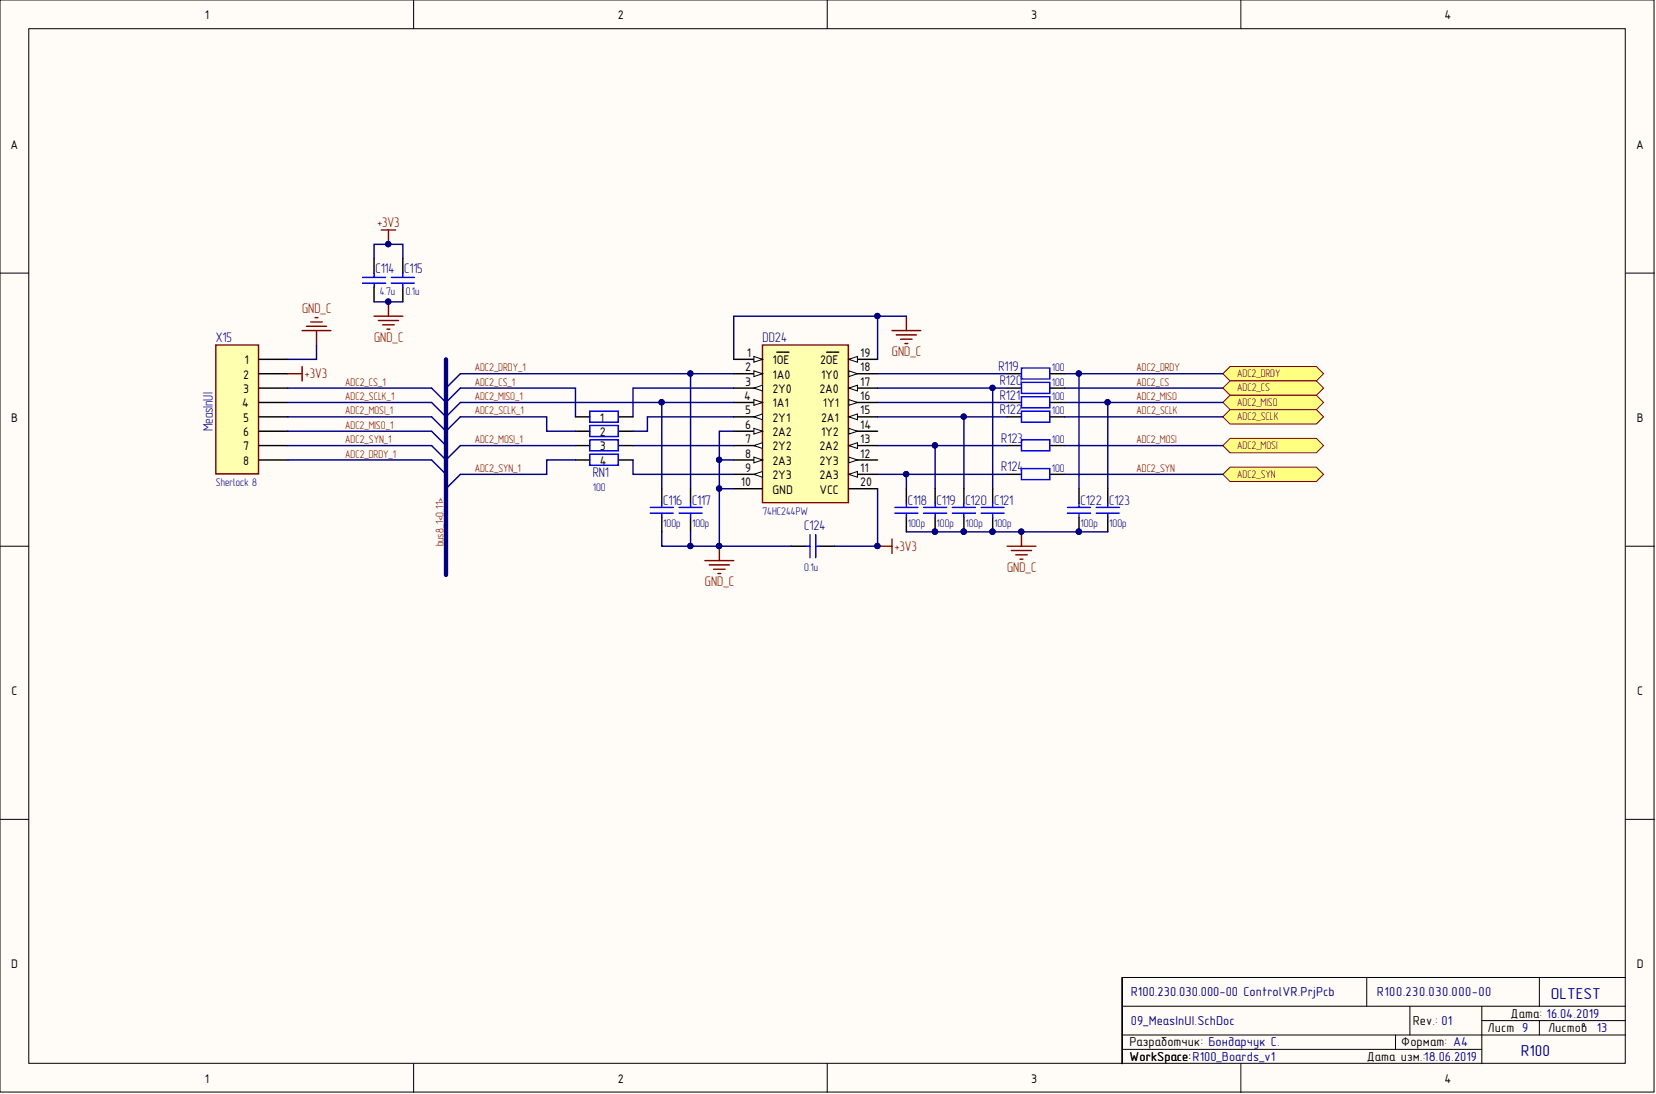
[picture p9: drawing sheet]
<svg xmlns="http://www.w3.org/2000/svg" width="292mm" height="193mm" viewBox="0 0 292 193" stroke-linecap="round" stroke-linejoin="round" font-family="sans-serif">
<defs><g id="words">
<g font-size="2.8" fill="#000080">
<text x="273.6" y="176.1">OLTEST</text>
<text x="268.2" y="186.3">R100</text>
</g>
<g font-size="2.5" fill="#800000">
<text x="66.6" y="40.1">+3V3</text>
<text x="53.3" y="55.3">GND_C</text>
<text x="66" y="60.3">GND_C</text>
<text x="157.3" y="62.9">GND_C</text>
<text x="53.8" y="66.7">+3V3</text>
<text x="157.8" y="97.1">+3V3</text>
<text x="177.6" y="100.9">GND_C</text>
<text x="124.3" y="103.4">GND_C</text>
</g>
<g font-size="2.5" fill="#000080">
<text x="66.2" y="48.2">C114</text>
<text x="71.3" y="48.2">C115</text>
<text x="38.1" y="60.3">X15</text>
<text x="134.5" y="60.3">DD24</text>
<text x="176.1" y="65.4">R119</text>
<text x="176.4" y="67.9">R120</text>
<text x="176.4" y="70.5">R121</text>
<text x="37.6" y="76.1" transform="rotate(-90 37.6 76.1)">MeasInUI</text>
<text x="176.4" y="73">R122</text>
<text x="176.6" y="78.1">R123</text>
<text x="176.6" y="83.2">R124</text>
<text x="104.6" y="84.2">RN1</text>
<text x="117" y="89">C116 C117</text>
<text x="160.1" y="89">C118 C119 C120 C121</text>
<text x="190.6" y="89">C122 C123</text>
<text x="141.9" y="93.6">C124</text>
</g>
<g font-size="2.3" fill="#000080">
<text x="199.5" y="175.7">R100.230.030.000-00 ControlVR.PrjPcb</text>
<text x="242.9" y="175.7">R100.230.030.000-00</text>
<text x="199.5" y="180.8">09_MeasInUI.SchDoc</text>
<text x="281.7" y="182.1">13</text>
</g>
<g font-size="2.3">
<text x="266.5" y="179.5">Дата: 16.04.2019</text>
<text x="199.2" y="184.6">Разработчик: Бондарчук С.</text>
<text x="247.2" y="184.6">Формат: A4</text>
<text x="249.2" y="180.8">Rev.: 01</text>
<text x="262.4" y="182.1">Лист 9</text>
<text x="273.1" y="182.1">Листов</text>
<text x="199.2" y="187.1">WorkSpace:R100_Boards_v1</text>
<text x="199.2" y="187.1">WorkSpace:</text>
<text x="241.1" y="187.1">Дата изм.:18.06.2019</text>
</g>
<g font-size="2.1">
<text x="36.1" y="3.4">1</text>
<text x="109" y="3.4">2</text>
<text x="181.9" y="3.4">3</text>
<text x="254.8" y="3.4">4</text>
<text x="1.9" y="26.2">A</text>
<text x="288.6" y="26.2">A</text>
<text x="43.1" y="64.2">1</text>
<text x="131.5" y="65.5">2</text>
<text x="131.7" y="63">1</text>
<text x="136.3" y="64.2">1OE</text>
<text x="144.6" y="64.2">2OE</text>
<text x="151.8" y="65.5">18</text>
<text x="151.8" y="63">19</text>
<text x="42.7" y="71.8">4</text>
<text x="42.9" y="66.8">2</text>
<text x="42.9" y="69.3">3</text>
<text x="131.3" y="70.6">4</text>
<text x="131.5" y="68">3</text>
<text x="136.3" y="66.8">1A0</text>
<text x="136.3" y="69.3">2Y0</text>
<text x="136.3" y="71.8">1A1</text>
<text x="144.6" y="69.3">2A0</text>
<text x="144.8" y="66.8">1Y0</text>
<text x="145.2" y="71.8">1Y1</text>
<text x="151.8" y="70.6">16</text>
<text x="151.8" y="68">17</text>
<text x="1.9" y="74.4">B</text>
<text x="42.9" y="74.4">5</text>
<text x="42.9" y="76.9">6</text>
<text x="105.8" y="76.9">2</text>
<text x="105.8" y="74.4">1</text>
<text x="131.5" y="73.1">5</text>
<text x="131.5" y="75.6">6</text>
<text x="136.3" y="74.4">2Y1</text>
<text x="136.3" y="76.9">2A2</text>
<text x="144.8" y="76.9">1Y2</text>
<text x="144.8" y="74.4">2A1</text>
<text x="151.8" y="75.6">14</text>
<text x="151.8" y="73.1">15</text>
<text x="288.7" y="74.4">B</text>
<text x="42.9" y="79.4">7</text>
<text x="42.9" y="82">8</text>
<text x="105.8" y="82">4</text>
<text x="105.8" y="79.4">3</text>
<text x="131.5" y="78.2">7</text>
<text x="131.5" y="80.7">8</text>
<text x="131.5" y="83.2">9</text>
<text x="136.3" y="79.4">2Y2</text>
<text x="136.3" y="82">2A3</text>
<text x="144.6" y="82">2Y3</text>
<text x="144.6" y="79.4">2A2</text>
<text x="151.8" y="83.2">11</text>
<text x="151.8" y="80.7">12</text>
<text x="151.8" y="78.2">13</text>
<text x="130.7" y="85.8">10</text>
<text x="136.3" y="84.5">2Y3</text>
<text x="136.3" y="87.1">GND</text>
<text x="144.6" y="84.5">2A3</text>
<text x="144.6" y="87.1">VCC</text>
<text x="151.8" y="85.8">20</text>
<text x="2" y="122.5">C</text>
<text x="288.8" y="122.5">C</text>
<text x="1.9" y="170.7">D</text>
<text x="288.7" y="170.7">D</text>
<text x="36.1" y="191">1</text>
<text x="109" y="191">2</text>
<text x="181.9" y="191">3</text>
<text x="254.8" y="191">4</text>
</g>
<g font-size="1.9" fill="#000080">
<text x="67" y="52.1">4.7u</text>
<text x="71.6" y="52.1">0.1u</text>
<text x="185.5" y="65.5">100</text>
<text x="185.5" y="68">100</text>
<text x="185.5" y="70.6">100</text>
<text x="185.5" y="73.1">100</text>
<text x="185.5" y="78.2">100</text>
<text x="185.5" y="83.2">100</text>
<text x="38.1" y="85.8">Sherlock 8</text>
<text x="104.6" y="86.5">100</text>
<text x="117" y="92.9">100p</text>
<text x="122.1" y="92.9">100p</text>
<text x="134.5" y="90.9">74HC244PW</text>
<text x="160.1" y="92.9">100p</text>
<text x="165.2" y="92.9">100p</text>
<text x="170.3" y="92.9">100p</text>
<text x="175.4" y="92.9">100p</text>
<text x="190.6" y="92.9">100p</text>
<text x="195.7" y="92.9">100p</text>
<text x="141.9" y="100.7">0.1u</text>
</g>
<g font-size="1.9" fill="#800000">
<text x="83.7" y="65.5">ADC2_DRDY_1</text>
<text x="200.5" y="65.5">ADC2_DRDY</text>
<text x="60.9" y="68">ADC2_CS_1</text>
<text x="60.9" y="70.6">ADC2_SCLK_1</text>
<text x="83.7" y="68">ADC2_CS_1</text>
<text x="83.7" y="70.6">ADC2_MISO_1</text>
<text x="200.5" y="68">ADC2_CS</text>
<text x="200.5" y="70.6">ADC2_MISO</text>
<text x="218.2" y="66.5">ADC2_DRDY</text>
<text x="218.2" y="69">ADC2_CS</text>
<text x="218.2" y="71.6">ADC2_MISO</text>
<text x="60.9" y="73.1">ADC2_MOSI_1</text>
<text x="60.9" y="75.6">ADC2_MISO_1</text>
<text x="83.7" y="73.1">ADC2_SCLK_1</text>
<text x="200.5" y="73.1">ADC2_SCLK</text>
<text x="218.2" y="74.1">ADC2_SCLK</text>
<text x="60.9" y="78.2">ADC2_SYN_1</text>
<text x="60.9" y="80.7">ADC2_DRDY_1</text>
<text x="83.7" y="78.2">ADC2_MOSI_1</text>
<text x="83.7" y="83.2">ADC2_SYN_1</text>
<text x="200.5" y="78.2">ADC2_MOSI</text>
<text x="200.5" y="83.2">ADC2_SYN</text>
<text x="218.2" y="79.2">ADC2_MOSI</text>
<text x="218.2" y="84.3">ADC2_SYN</text>
<text x="78.2" y="96.3" transform="rotate(-90 78.2 96.3)">bus8_1&lt;0..11&gt;</text>
</g>
</g></defs>
<g fill="#fffcf8" stroke="#000" stroke-width=".18">
<path d="M0 0h291.8v192.6h-291.8z"/>
<path d="M5.1 5.1h281.6v182.5h-281.6z"/>
</g>
<g fill="none" stroke="#000" stroke-width=".18">
<path d="M73 0v5.1M145.9 0v5.1M218.9 0v5.1M0 48.2h5.1M286.8 48.2h5M0 96.3h5.1M286.8 96.3h5M0 144.5h5.1M286.8 144.5h5M197.9 177.5h88.9M241.1 172.4v5.1M248.7 177.5v5.1"/>
<path d="M261.4 177.5v10.1M271.5 172.4v5.1M286.8 172.4h-88.9v15.2M73 187.6v5.1M145.9 187.6v5.1M197.9 185.1h63.5M197.9 182.6h88.9M218.9 187.6v5.1M246.2 182.6v2.5M261.4 180h25.4M271.5 180v2.6"/>
</g>
<path d="M38.1 60.8h7.5v22.8h-7.5z" fill="#ffffb0" stroke="#800000" stroke-width=".25"/>
<path d="M45.7 63.4h5.1M45.7 65.9h5.1M45.7 68.5h5.1M45.7 71h5.1M45.7 73.5h5.1M45.7 76.1h5.1M45.7 78.6h5.1M45.7 81.1h5.1M139.6 96.3h2.5M144.6 96.3h2.6" fill="none" stroke="#000" stroke-width=".25"/>
<g fill="none" stroke="#800000" stroke-width=".25">
<path d="M53.3 58.3h5.1M54.1 57.6h3.5M54.8 56.8h2M55.6 56h.5M55.8 58.3v2.5M157.3 58.3h5.1M158.1 59.1h3.5M158.9 59.8h2M159.9 55.8v2.5M50.8 65.9h2.5M53.3 64.7v2.5M159.6 60.6h.5"/>
<path d="M124.3 98.9h5.1M125.1 99.6h3.6M126.9 96.3v2.6M154.8 96.3h2.5M157.3 95.1v2.5M125.9 100.4h2M126.6 101.2h.5"/>
</g>
<g fill="#000080" stroke="#000080" stroke-width=".18">
<circle cx="126.8" cy="96.3" r=".47"/>
<circle cx="154.8" cy="96.3" r=".47"/>
</g>
<path d="M142.1 96.3h.8M142.9 94.3v4.1M143.9 94.3v4.1M143.9 96.3h.7" fill="none" stroke="#00f" stroke-width=".25"/>
<path d="M134.5 60.8h15.1v27.9h-15.1z" fill="#ffffb0" stroke="#800000" stroke-width=".25"/>
<path d="M129.4 63.4h5.1" fill="none" stroke="#000" stroke-width=".25"/>
<path d="M133 62.9l1.5 .5-1.5 .5z" fill="#fffcf8"/>
<path d="M133 62.9l1.5 .5-1.5 .5z" fill="none" stroke="#000" stroke-width=".18"/>
<path d="M129.4 65.9h5.1M137 62.1h1M138.2 62.1h1" fill="none" stroke="#000" stroke-width=".25"/>
<path d="M133 65.4l1.5 .5-1.5 .5z" fill="#fffcf8"/>
<path d="M133 65.4l1.5 .5-1.5 .5z" fill="none" stroke="#000" stroke-width=".18"/>
<path d="M129.4 68.5h5.1" fill="none" stroke="#000" stroke-width=".25"/>
<path d="M133 68.5l1.5-.6v1.1z" fill="#fffcf8"/>
<path d="M133 68.5l1.5-.6v1.1z" fill="none" stroke="#000" stroke-width=".18"/>
<path d="M129.4 71h5.1" fill="none" stroke="#000" stroke-width=".25"/>
<path d="M133 70.5l1.5 .5-1.5 .5z" fill="#fffcf8"/>
<path d="M133 70.5l1.5 .5-1.5 .5z" fill="none" stroke="#000" stroke-width=".18"/>
<path d="M129.4 73.5h5.1" fill="none" stroke="#000" stroke-width=".25"/>
<path d="M133 73.5l1.5-.5v1z" fill="#fffcf8"/>
<path d="M133 73.5l1.5-.5v1z" fill="none" stroke="#000" stroke-width=".18"/>
<path d="M129.4 76.1h5.1" fill="none" stroke="#000" stroke-width=".25"/>
<path d="M133 75.6l1.5 .5-1.5 .5z" fill="#fffcf8"/>
<path d="M133 75.6l1.5 .5-1.5 .5z" fill="none" stroke="#000" stroke-width=".18"/>
<path d="M129.4 78.6h5.1" fill="none" stroke="#000" stroke-width=".25"/>
<path d="M133 78.6l1.5-.5v1z" fill="#fffcf8"/>
<path d="M133 78.6l1.5-.5v1z" fill="none" stroke="#000" stroke-width=".18"/>
<path d="M129.4 81.1h5.1" fill="none" stroke="#000" stroke-width=".25"/>
<path d="M133 80.6l1.5 .5-1.5 .5z" fill="#fffcf8"/>
<path d="M133 80.6l1.5 .5-1.5 .5z" fill="none" stroke="#000" stroke-width=".18"/>
<path d="M129.4 83.7h5.1" fill="none" stroke="#000" stroke-width=".25"/>
<path d="M133 83.7l1.5-.5v1z" fill="#fffcf8"/>
<path d="M133 83.7l1.5-.5v1z" fill="none" stroke="#000" stroke-width=".18"/>
<path d="M129.4 86.2h5.1M149.7 83.7h5.1" fill="none" stroke="#000" stroke-width=".25"/>
<path d="M149.7 83.7l1.5-.5v1z" fill="#fffcf8"/>
<path d="M149.7 83.7l1.5-.5v1z" fill="none" stroke="#000" stroke-width=".18"/>
<path d="M149.7 81.1h5.1" fill="none" stroke="#000" stroke-width=".25"/>
<path d="M149.7 80.6l1.5 .5-1.5 .5z" fill="#fffcf8"/>
<path d="M149.7 80.6l1.5 .5-1.5 .5z" fill="none" stroke="#000" stroke-width=".18"/>
<path d="M149.7 78.6h5.1" fill="none" stroke="#000" stroke-width=".25"/>
<path d="M149.7 78.6l1.5-.5v1z" fill="#fffcf8"/>
<path d="M149.7 78.6l1.5-.5v1z" fill="none" stroke="#000" stroke-width=".18"/>
<path d="M149.7 76.1h5.1" fill="none" stroke="#000" stroke-width=".25"/>
<path d="M149.7 75.6l1.5 .5-1.5 .5z" fill="#fffcf8"/>
<path d="M149.7 75.6l1.5 .5-1.5 .5z" fill="none" stroke="#000" stroke-width=".18"/>
<path d="M149.7 73.5h5.1" fill="none" stroke="#000" stroke-width=".25"/>
<path d="M149.7 73.5l1.5-.5v1z" fill="#fffcf8"/>
<path d="M149.7 73.5l1.5-.5v1z" fill="none" stroke="#000" stroke-width=".18"/>
<path d="M149.7 71h5.1" fill="none" stroke="#000" stroke-width=".25"/>
<path d="M149.7 70.5l1.5 .5-1.5 .5z" fill="#fffcf8"/>
<path d="M149.7 70.5l1.5 .5-1.5 .5z" fill="none" stroke="#000" stroke-width=".18"/>
<path d="M149.7 68.5h5.1" fill="none" stroke="#000" stroke-width=".25"/>
<path d="M149.7 68.5l1.5-.6v1.1z" fill="#fffcf8"/>
<path d="M149.7 68.5l1.5-.6v1.1z" fill="none" stroke="#000" stroke-width=".18"/>
<path d="M149.7 65.9h5.1" fill="none" stroke="#000" stroke-width=".25"/>
<path d="M149.7 65.4l1.5 .5-1.5 .5z" fill="#fffcf8"/>
<path d="M149.7 65.4l1.5 .5-1.5 .5z" fill="none" stroke="#000" stroke-width=".18"/>
<path d="M149.7 63.4h5.1" fill="none" stroke="#000" stroke-width=".25"/>
<path d="M149.7 63.4l1.5-.5v1z" fill="#fffcf8"/>
<path d="M149.7 63.4l1.5-.5v1z" fill="none" stroke="#000" stroke-width=".18"/>
<path d="M145.8 62.1h1M147 62.1h.9M116.7 86.2v2.5M116.7 91.3v2.5M121.8 86.2v2.5M121.8 91.3v2.5M149.7 86.2h5.1" fill="none" stroke="#000" stroke-width=".25"/>
<path d="M76.1 68.5l2.6 2.5 2.5-2.5M76.1 71l2.6 2.5 2.5-2.5M76.1 73.5l2.6 2.6 2.5-2.6M76.1 76.1l2.6 2.5M76.1 78.6l2.6 2.5 2.5-2.5M81.2 65.9l-2.5 2.6M76.1 81.1l2.6 2.6M81.2 83.7l-2.5 2.5" fill="none" stroke="#000080" stroke-width=".25"/>
<path d="M114.7 90.5h4.1M114.7 89.5h4.1M116.7 88.7v.8M116.7 90.5v.8M119.8 90.5h4M119.8 89.5h4M121.8 88.7v.8M121.8 90.5v.8" fill="none" stroke="#00f" stroke-width=".25"/>
<g fill="#ffff80" stroke="#800000" stroke-width=".18">
<path d="M215.7 65.9l1.3-1.2h15.2l1.3 1.2-1.3 1.3h-15.2z" fill-rule="evenodd"/>
<path d="M215.7 68.5l1.3-1.3h15.2l1.3 1.3-1.3 1.2h-15.2z" fill-rule="evenodd"/>
<path d="M215.7 71l1.3-1.3h15.2l1.3 1.3-1.3 1.3h-15.2z" fill-rule="evenodd"/>
<path d="M215.7 73.5l1.3-1.2h15.2l1.3 1.2-1.3 1.3h-15.2z" fill-rule="evenodd"/>
<path d="M215.7 78.6l1.3-1.3h15.2l1.3 1.3-1.3 1.3h-15.2z" fill-rule="evenodd"/>
<path d="M215.7 83.7l1.3-1.3h15.2l1.3 1.3-1.3 1.2h-15.2z" fill-rule="evenodd"/>
</g>
<g fill="none" stroke="#000" stroke-width=".25">
<path d="M66 45.6v2.6M66 50.7v2.5M71.1 45.6v2.6M71.1 50.7v2.5M101.5 78.6h2.5M101.5 76.1h2.5M101.5 73.5h2.5M109.1 78.6h2.6M109.1 76.1h2.6M109.1 73.5h2.6M177.6 78.6h2.6M177.6 73.5h2.6"/>
<path d="M177.6 65.9h2.6M177.6 68.5h2.6M177.6 71h2.6M185.2 78.6h2.6M185.2 73.5h2.6M185.2 65.9h2.6M185.2 68.5h2.6M185.2 71h2.6M101.5 81.1h2.5M109.1 81.1h2.6M159.9 86.2v2.5M159.9 91.3v2.5"/>
<path d="M164.9 86.2v2.5M164.9 91.3v2.5M170 86.2v2.5M170 91.3v2.5M175.1 86.2v2.5M175.1 91.3v2.5M177.6 83.7h2.6M185.2 83.7h2.6M190.3 86.2v2.5M190.3 91.3v2.5M195.4 86.2v2.5M195.4 91.3v2.5"/>
</g>
<g fill="none" stroke="#00f" stroke-width=".25">
<path d="M63.9 48.9h4.1M63.9 49.9h4.1M66 48.2v.7M66 49.9v.8M69 48.9h4.1M69 49.9h4.1M71.1 48.2v.7M71.1 49.9v.8M104 77.6h5v1.9h-5zM104 75h5v2h-5zM104 72.5h5v2h-5zM180.2 64.9h5v2h-5z"/>
<path d="M180.2 67.4h5v2h-5zM180.2 70h5v1.9h-5zM180.2 72.5h5v2h-5zM180.2 77.6h5v1.9h-5zM104 80.1h5v2h-5zM157.8 90.5h4.1M157.8 89.5h4.1M159.9 88.7v.8M159.9 90.5v.8M162.9 90.5h4.1M162.9 89.5h4.1M164.9 88.7v.8"/>
<path d="M164.9 90.5v.8M168 90.5h4.1M168 89.5h4.1M170 88.7v.8M170 90.5v.8M173.1 90.5h4M173.1 89.5h4M175.1 88.7v.8M175.1 90.5v.8M180.2 82.7h5v1.9h-5zM188.3 90.5h4.1M188.3 89.5h4.1"/>
<path d="M190.3 88.7v.8M190.3 90.5v.8M193.4 90.5h4M193.4 89.5h4M195.4 88.7v.8M195.4 90.5v.8"/>
</g>
<g fill="#000080" stroke="#000080" stroke-width=".18">
<circle cx="190.3" cy="93.8" r=".47"/>
<circle cx="164.9" cy="93.8" r=".47"/>
<circle cx="170" cy="93.8" r=".47"/>
<circle cx="175.1" cy="93.8" r=".47"/>
<circle cx="180.1" cy="93.8" r=".47"/>
<circle cx="68.5" cy="53.2" r=".47"/>
<circle cx="68.5" cy="43.1" r=".47"/>
<circle cx="154.8" cy="55.7" r=".47"/>
<circle cx="154.8" cy="96.3" r=".47"/>
<circle cx="175.1" cy="68.4" r=".47"/>
<circle cx="190.3" cy="65.9" r=".47"/>
<circle cx="164.9" cy="78.6" r=".47"/>
<circle cx="170" cy="73.5" r=".47"/>
<circle cx="159.8" cy="83.6" r=".47"/>
<circle cx="195.4" cy="71" r=".47"/>
<circle cx="116.7" cy="71" r=".47"/>
<circle cx="121.8" cy="65.9" r=".47"/>
<circle cx="121.8" cy="96.3" r=".47"/>
<circle cx="126.8" cy="96.3" r=".47"/>
<circle cx="126.8" cy="86.2" r=".47"/>
<circle cx="126.8" cy="81.1" r=".47"/>
</g>
<path d="M66 55.8h5.1M66.7 56.5h3.6M67.2 40.6h2.6M67.5 57.3h2M68.3 58.1h.5M68.5 40.6v2.5M68.5 53.2v2.6M177.6 96.3h5.1M178.4 97.1h3.5M179.2 97.9h2M179.9 98.6h.5M180.2 93.8v2.5" fill="none" stroke="#800000" stroke-width=".25"/>
<g fill="none" stroke="#000080" stroke-width=".25">
<path d="M66 45.6v-2.5h5.1v2.5M66 53.2h5.1M154.8 55.8h5.1M50.8 68.5h25.3M50.8 71h25.3M50.8 73.5h25.3M50.8 76.1h25.3M50.8 78.6h25.3M55.8 60.8v2.6h-5M81.2 68.5h20.3v5M81.2 73.5h15.2v2.6h5.1M81.2 71h48.2"/>
<path d="M81.2 65.9h48.2M81.2 78.6h20.3M111.7 78.6h17.7M116.7 71v15.2M121.8 65.9v20.3M129.4 63.4v-7.6h25.4v7.6M129.4 68.5h-17.7v5M129.4 73.5h-15.2v2.6h-2.5M129.4 76.1h-2.5v10.1M154.8 68.5h22.8M154.8 78.6h22.8M154.8 73.5h22.8"/>
<path d="M154.8 71h22.8M154.8 65.9h22.8M164.9 78.6v7.6M170 73.5v12.7M175.1 68.5v17.7M187.8 65.9h2.5v20.3M187.8 71h27.9M187.8 68.5h27.9M187.8 73.5h27.9M187.8 78.6h27.9M190.3 65.9h25.4M195.4 71v15.2"/>
<path d="M50.8 81.1h25.3M101.5 81.1h-5.1v2.6h-15.2M111.7 81.1v2.6h17.7M116.7 93.8v2.5h10.2M121.8 93.8v2.5M126.9 81.1h2.5M129.4 86.2h-2.5v10.1h12.7M154.8 86.2v10.1h-7.6M154.8 83.7h22.8M159.9 93.8h35.5M159.9 83.7v2.5M187.8 83.7h27.9"/>
</g>
<path d="M78.7 63.4v38" fill="none" stroke="#000080" stroke-width=".76"/>
<use href="#words"/>
</svg>
